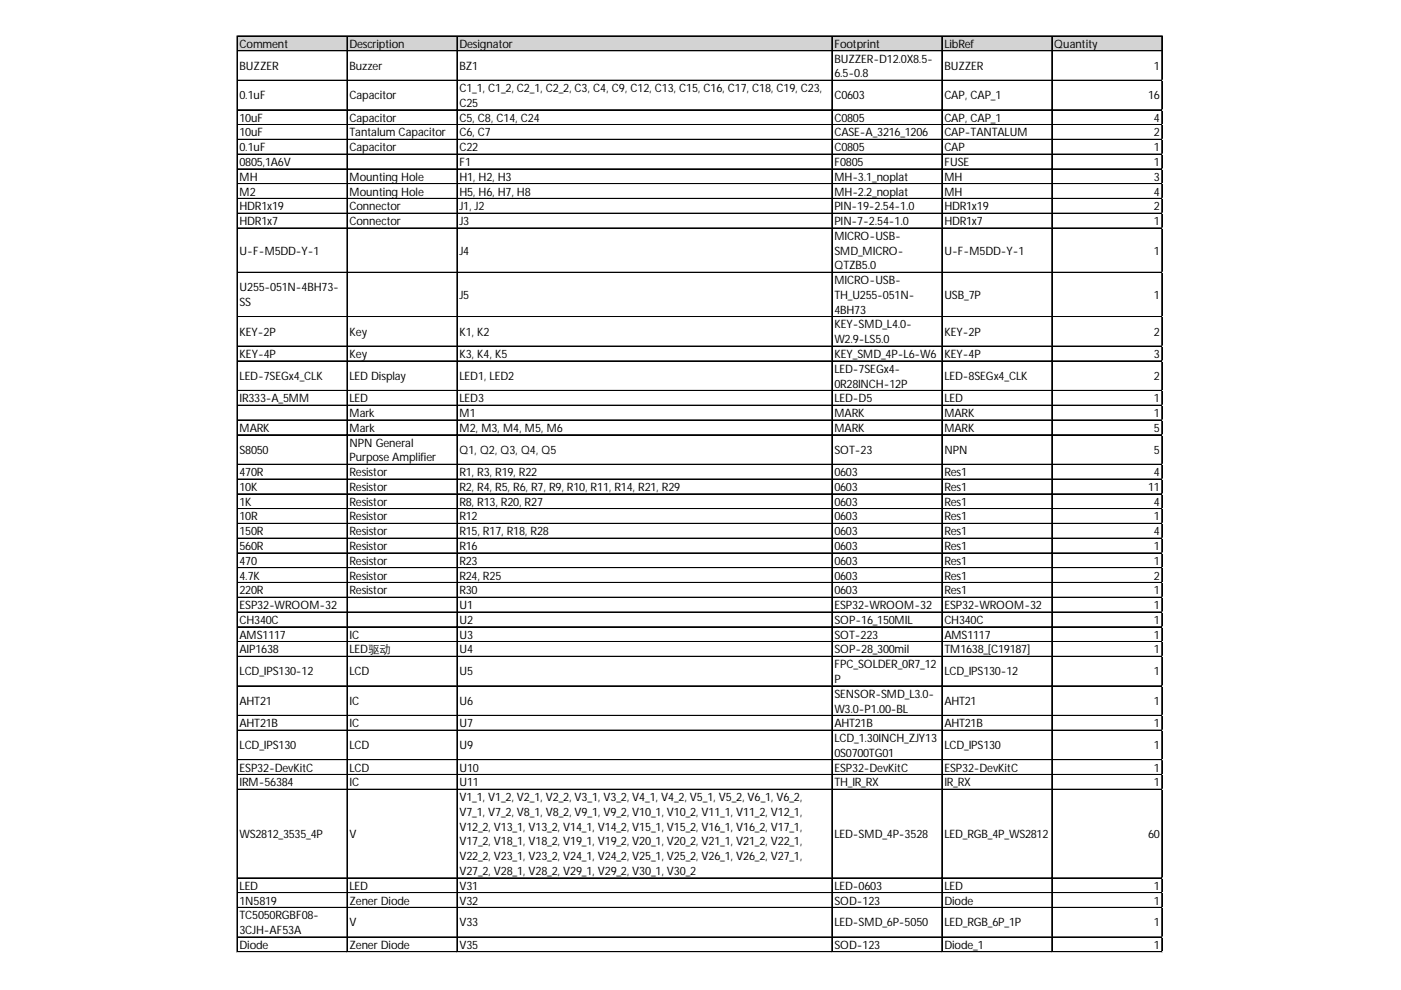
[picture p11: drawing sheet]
<svg xmlns="http://www.w3.org/2000/svg" width="297mm" height="210mm" viewBox="0 0 297 210" stroke-linecap="round" stroke-linejoin="round" font-family="sans-serif">
<defs><g id="words">
<g font-size="2.5">
<text x="50.8" y="10.1">Comment</text>
<text x="74.1" y="10.1">Description</text>
<text x="97.4" y="10.1">Designator</text>
<text x="176.9" y="10.1">Footprint</text>
<text x="200.2" y="10.1">LibRef</text>
<text x="223.5" y="10.1">Quantity</text>
<text x="50.8" y="14.8">BUZZER</text>
<text x="74.1" y="14.8">Buzzer</text>
<text x="97.4" y="14.8">BZ1</text>
<text x="176.9" y="13.3">BUZZER-D12.0X8.5-</text>
<text x="176.9" y="16.4">6.5-0.8</text>
<text x="200.2" y="14.8">BUZZER</text>
<text x="244.7" y="14.8">1</text>
<text x="50.8" y="21">0.1uF</text>
<text x="74.1" y="21">Capacitor</text>
<text x="97.4" y="19.5">C1_1, C1_2, C2_1, C2_2, C3, C4, C9, C12, C13, C15, C16, C17, C18, C19, C23,</text>
<text x="97.4" y="22.7">C25</text>
<text x="176.9" y="21">C0603</text>
<text x="200.2" y="21">CAP, CAP_1</text>
<text x="243.4" y="21">16</text>
<text x="50.8" y="25.8">10uF</text>
<text x="50.8" y="28.9">10uF</text>
<text x="74.1" y="25.8">Capacitor</text>
<text x="74.1" y="28.9">Tantalum Capacitor</text>
<text x="97.4" y="25.8">C5, C8, C14, C24</text>
<text x="97.4" y="28.9">C6, C7</text>
<text x="176.9" y="25.8">C0805</text>
<text x="176.9" y="28.9">CASE-A_3216_1206</text>
<text x="200.2" y="25.8">CAP, CAP_1</text>
<text x="200.2" y="28.9">CAP-TANTALUM</text>
<text x="244.7" y="25.8">4</text>
<text x="244.7" y="28.9">2</text>
<text x="50.8" y="32.1">0.1uF</text>
<text x="50.8" y="35.2">0805,1A6V</text>
<text x="74.1" y="32.1">Capacitor</text>
<text x="97.4" y="32.1">C22</text>
<text x="97.4" y="35.2">F1</text>
<text x="176.9" y="32.1">C0805</text>
<text x="176.9" y="35.2">F0805</text>
<text x="200.2" y="32.1">CAP</text>
<text x="200.2" y="35.2">FUSE</text>
<text x="244.7" y="32.1">1</text>
<text x="244.7" y="35.2">1</text>
<text x="50.8" y="38.3">MH</text>
<text x="50.8" y="41.5">M2</text>
<text x="74.1" y="38.3">Mounting Hole</text>
<text x="74.1" y="41.5">Mounting Hole</text>
<text x="97.4" y="38.3">H1, H2, H3</text>
<text x="97.4" y="41.5">H5, H6, H7, H8</text>
<text x="176.9" y="38.3">MH-3.1_noplat</text>
<text x="176.9" y="41.5">MH-2.2_noplat</text>
<text x="200.2" y="38.3">MH</text>
<text x="200.2" y="41.5">MH</text>
<text x="244.7" y="38.3">3</text>
<text x="244.7" y="41.5">4</text>
<text x="50.8" y="44.6">HDR1x19</text>
<text x="50.8" y="47.7">HDR1x7</text>
<text x="74.1" y="44.6">Connector</text>
<text x="74.1" y="47.7">Connector</text>
<text x="97.4" y="44.6">J1, J2</text>
<text x="97.4" y="47.7">J3</text>
<text x="176.9" y="44.6">PIN-19-2.54-1.0</text>
<text x="176.9" y="47.7">PIN-7-2.54-1.0</text>
<text x="200.2" y="44.6">HDR1x19</text>
<text x="200.2" y="47.7">HDR1x7</text>
<text x="244.7" y="44.6">2</text>
<text x="244.7" y="47.7">1</text>
<text x="50.8" y="54">U-F-M5DD-Y-1</text>
<text x="97.4" y="54">J4</text>
<text x="176.9" y="50.8">MICRO-USB-</text>
<text x="176.9" y="54">SMD_MICRO-</text>
<text x="200.2" y="54">U-F-M5DD-Y-1</text>
<text x="244.7" y="54">1</text>
<text x="176.9" y="57.1">QTZB5.0</text>
<text x="50.8" y="61.7">U255-051N-4BH73-</text>
<text x="50.8" y="64.9">SS</text>
<text x="97.4" y="63.4">J5</text>
<text x="176.9" y="60.2">MICRO-USB-</text>
<text x="176.9" y="63.4">TH_U255-051N-</text>
<text x="200.2" y="63.4">USB_7P</text>
<text x="244.7" y="63.4">1</text>
<text x="50.8" y="71.1">KEY-2P</text>
<text x="74.1" y="71.1">Key</text>
<text x="97.4" y="71.1">K1, K2</text>
<text x="176.9" y="66.5">4BH73</text>
<text x="176.9" y="69.6">KEY-SMD_L4.0-</text>
<text x="200.2" y="71.1">KEY-2P</text>
<text x="244.7" y="71.1">2</text>
<text x="50.8" y="75.9">KEY-4P</text>
<text x="74.1" y="75.9">Key</text>
<text x="97.4" y="75.9">K3, K4, K5</text>
<text x="176.9" y="72.8">W2.9-LS5.0</text>
<text x="176.9" y="75.9">KEY_SMD_4P-L6-W6</text>
<text x="200.2" y="75.9">KEY-4P</text>
<text x="244.7" y="75.9">3</text>
<text x="50.8" y="80.5">LED-7SEGx4_CLK</text>
<text x="74.1" y="80.5">LED Display</text>
<text x="97.4" y="80.5">LED1, LED2</text>
<text x="176.9" y="79">LED-7SEGx4-</text>
<text x="176.9" y="82.2">0R28INCH-12P</text>
<text x="200.2" y="80.5">LED-8SEGx4_CLK</text>
<text x="244.7" y="80.5">2</text>
<text x="50.8" y="85.3">IR333-A_5MM</text>
<text x="74.1" y="85.3">LED</text>
<text x="74.1" y="88.4">Mark</text>
<text x="97.4" y="85.3">LED3</text>
<text x="97.4" y="88.4">M1</text>
<text x="176.9" y="85.3">LED-D5</text>
<text x="176.9" y="88.4">MARK</text>
<text x="200.2" y="85.3">LED</text>
<text x="200.2" y="88.4">MARK</text>
<text x="244.7" y="85.3">1</text>
<text x="244.7" y="88.4">1</text>
<text x="50.8" y="91.6">MARK</text>
<text x="74.1" y="91.6">Mark</text>
<text x="74.1" y="94.7">NPN General</text>
<text x="97.4" y="91.6">M2, M3, M4, M5, M6</text>
<text x="176.9" y="91.6">MARK</text>
<text x="200.2" y="91.6">MARK</text>
<text x="244.7" y="91.6">5</text>
<text x="50.8" y="96.2">S8050</text>
<text x="50.8" y="101">470R</text>
<text x="74.1" y="97.8">Purpose Amplifier</text>
<text x="74.1" y="101">Resistor</text>
<text x="97.4" y="96.2">Q1, Q2, Q3, Q4, Q5</text>
<text x="97.4" y="101">R1, R3, R19, R22</text>
<text x="176.9" y="96.2">SOT-23</text>
<text x="176.9" y="101">0603</text>
<text x="200.2" y="96.2">NPN</text>
<text x="200.2" y="101">Res1</text>
<text x="244.7" y="96.2">5</text>
<text x="244.7" y="101">4</text>
<text x="50.8" y="104.1">10K</text>
<text x="50.8" y="107.2">1K</text>
<text x="74.1" y="104.1">Resistor</text>
<text x="74.1" y="107.2">Resistor</text>
<text x="97.4" y="104.1">R2, R4, R5, R6, R7, R9, R10, R11, R14, R21, R29</text>
<text x="97.4" y="107.2">R8, R13, R20, R27</text>
<text x="176.9" y="104.1">0603</text>
<text x="176.9" y="107.2">0603</text>
<text x="200.2" y="104.1">Res1</text>
<text x="200.2" y="107.2">Res1</text>
<text x="243.4" y="104.1">11</text>
<text x="244.7" y="107.2">4</text>
<text x="50.8" y="110.4">10R</text>
<text x="50.8" y="113.5">150R</text>
<text x="74.1" y="110.4">Resistor</text>
<text x="74.1" y="113.5">Resistor</text>
<text x="97.4" y="110.4">R12</text>
<text x="97.4" y="113.5">R15, R17, R18, R28</text>
<text x="176.9" y="110.4">0603</text>
<text x="176.9" y="113.5">0603</text>
<text x="200.2" y="110.4">Res1</text>
<text x="200.2" y="113.5">Res1</text>
<text x="244.7" y="110.4">1</text>
<text x="244.7" y="113.5">4</text>
<text x="50.8" y="116.6">560R</text>
<text x="50.8" y="119.7">470</text>
<text x="74.1" y="116.6">Resistor</text>
<text x="74.1" y="119.7">Resistor</text>
<text x="97.4" y="116.6">R16</text>
<text x="97.4" y="119.7">R23</text>
<text x="176.9" y="116.6">0603</text>
<text x="176.9" y="119.7">0603</text>
<text x="200.2" y="116.6">Res1</text>
<text x="200.2" y="119.7">Res1</text>
<text x="244.7" y="116.6">1</text>
<text x="244.7" y="119.7">1</text>
<text x="50.8" y="122.9">4.7K</text>
<text x="74.1" y="122.9">Resistor</text>
<text x="97.4" y="122.9">R24, R25</text>
<text x="176.9" y="122.9">0603</text>
<text x="200.2" y="122.9">Res1</text>
<text x="244.7" y="122.9">2</text>
<text x="50.8" y="126">220R</text>
<text x="50.8" y="129.1">ESP32-WROOM-32</text>
<text x="74.1" y="126">Resistor</text>
<text x="97.4" y="126">R30</text>
<text x="97.4" y="129.1">U1</text>
<text x="176.9" y="126">0603</text>
<text x="176.9" y="129.1">ESP32-WROOM-32</text>
<text x="200.2" y="126">Res1</text>
<text x="200.2" y="129.1">ESP32-WROOM-32</text>
<text x="244.7" y="126">1</text>
<text x="244.7" y="129.1">1</text>
<text x="50.8" y="132.3">CH340C</text>
<text x="50.8" y="135.4">AMS1117</text>
<text x="74.1" y="135.4">IC</text>
<text x="97.4" y="132.3">U2</text>
<text x="97.4" y="135.4">U3</text>
<text x="176.9" y="132.3">SOP-16_150MIL</text>
<text x="176.9" y="135.4">SOT-223</text>
<text x="200.2" y="132.3">CH340C</text>
<text x="200.2" y="135.4">AMS1117</text>
<text x="244.7" y="132.3">1</text>
<text x="244.7" y="135.4">1</text>
<text x="50.8" y="138.5">AIP1638</text>
<text x="50.8" y="143.2">LCD_IPS130-12</text>
<text x="74.1" y="138.5">LED驱动</text>
<text x="74.1" y="143.2">LCD</text>
<text x="97.4" y="138.5">U4</text>
<text x="97.4" y="143.2">U5</text>
<text x="176.9" y="138.5">SOP-28_300mil</text>
<text x="176.9" y="141.7">FPC_SOLDER_0R7_12</text>
<text x="200.2" y="138.5">TM1638_[C19187]</text>
<text x="200.2" y="143.2">LCD_IPS130-12</text>
<text x="244.7" y="138.5">1</text>
<text x="244.7" y="143.2">1</text>
<text x="50.8" y="149.4">AHT21</text>
<text x="74.1" y="149.4">IC</text>
<text x="97.4" y="149.4">U6</text>
<text x="176.9" y="144.8">P</text>
<text x="176.9" y="147.9">SENSOR-SMD_L3.0-</text>
<text x="200.2" y="149.4">AHT21</text>
<text x="244.7" y="149.4">1</text>
<text x="50.8" y="154.2">AHT21B</text>
<text x="74.1" y="154.2">IC</text>
<text x="97.4" y="154.2">U7</text>
<text x="176.9" y="151.1">W3.0-P1.00-BL</text>
<text x="176.9" y="154.2">AHT21B</text>
<text x="200.2" y="154.2">AHT21B</text>
<text x="244.7" y="154.2">1</text>
<text x="50.8" y="158.8">LCD_IPS130</text>
<text x="74.1" y="158.8">LCD</text>
<text x="97.4" y="158.8">U9</text>
<text x="176.9" y="157.3">LCD_1.30INCH_ZJY13</text>
<text x="176.9" y="160.5">0S0700TG01</text>
<text x="200.2" y="158.8">LCD_IPS130</text>
<text x="244.7" y="158.8">1</text>
<text x="50.8" y="163.6">ESP32-DevKitC</text>
<text x="50.8" y="166.7">IRM-56384</text>
<text x="74.1" y="163.6">LCD</text>
<text x="74.1" y="166.7">IC</text>
<text x="97.4" y="163.6">U10</text>
<text x="97.4" y="166.7">U11</text>
<text x="176.9" y="163.6">ESP32-DevKitC</text>
<text x="176.9" y="166.7">TH_IR_RX</text>
<text x="200.2" y="163.6">ESP32-DevKitC</text>
<text x="200.2" y="166.7">IR_RX</text>
<text x="244.7" y="163.6">1</text>
<text x="244.7" y="166.7">1</text>
<text x="97.4" y="169.9">V1_1, V1_2, V2_1, V2_2, V3_1, V3_2, V4_1, V4_2, V5_1, V5_2, V6_1, V6_2,</text>
<text x="97.4" y="173">V7_1, V7_2, V8_1, V8_2, V9_1, V9_2, V10_1, V10_2, V11_1, V11_2, V12_1,</text>
<text x="50.8" y="177.6">WS2812_3535_4P</text>
<text x="74.1" y="177.6">V</text>
<text x="97.4" y="176.1">V12_2, V13_1, V13_2, V14_1, V14_2, V15_1, V15_2, V16_1, V16_2, V17_1,</text>
<text x="97.4" y="179.3">V17_2, V18_1, V18_2, V19_1, V19_2, V20_1, V20_2, V21_1, V21_2, V22_1,</text>
<text x="176.9" y="177.6">LED-SMD_4P-3528</text>
<text x="200.2" y="177.6">LED_RGB_4P_WS2812</text>
<text x="243.4" y="177.6">60</text>
<text x="97.4" y="182.4">V22_2, V23_1, V23_2, V24_1, V24_2, V25_1, V25_2, V26_1, V26_2, V27_1,</text>
<text x="97.4" y="185.5">V27_2, V28_1, V28_2, V29_1, V29_2, V30_1, V30_2</text>
<text x="50.8" y="188.6">LED</text>
<text x="50.8" y="191.8">1N5819</text>
<text x="74.1" y="188.6">LED</text>
<text x="74.1" y="191.8">Zener Diode</text>
<text x="97.4" y="188.6">V31</text>
<text x="97.4" y="191.8">V32</text>
<text x="176.9" y="188.6">LED-0603</text>
<text x="176.9" y="191.8">SOD-123</text>
<text x="200.2" y="188.6">LED</text>
<text x="200.2" y="191.8">Diode</text>
<text x="244.7" y="188.6">1</text>
<text x="244.7" y="191.8">1</text>
<text x="50.8" y="194.9">TC5050RGBF08-</text>
<text x="74.1" y="196.4">V</text>
<text x="97.4" y="196.4">V33</text>
<text x="176.9" y="196.4">LED-SMD_6P-5050</text>
<text x="200.2" y="196.4">LED_RGB_6P_1P</text>
<text x="244.7" y="196.4">1</text>
<text x="50.8" y="198">3CJH-AF53A</text>
<text x="50.8" y="201.2">Diode</text>
<text x="74.1" y="201.2">Zener Diode</text>
<text x="97.4" y="201.2">V35</text>
<text x="176.9" y="201.2">SOD-123</text>
<text x="200.2" y="201.2">Diode_1</text>
<text x="244.7" y="201.2">1</text>
</g>
</g></defs>
<path d="M50.3 7.7h196.2v3.2h-196.2z" fill="#d3d3d3"/>
<g fill="none" stroke="#000" stroke-width=".21">
<path d="M50.2 7.6v194.3M50.3 7.6v194.3M50.4 7.6h196M50.4 7.7h196M50.4 10.7h196M50.4 10.8h196M50.4 17h196M50.4 17.1h196M73.6 7.7v194.2M96.9 7.7v194.2M176.4 7.7v194.2M199.7 7.7v194.2"/>
<path d="M223 7.7v194.2M223.1 7.7v194.2M246.3 7.7v194.2M246.4 7.7v194.2M50.4 23.3h196M50.4 26.4h196M50.4 26.5h196M50.4 29.5h196M50.4 29.6h196M50.4 32.7h196M50.4 35.8h196M50.4 35.9h196"/>
<path d="M50.4 38.9h196M50.4 39h196M50.4 42.1h196M50.4 45.2h196M50.4 45.3h196M50.4 48.3h196M50.4 48.4h196M50.4 57.7h196M50.4 57.8h196M50.4 67.1h196M50.4 67.2h196M50.4 73.4h196"/>
<path d="M50.4 76.5h196M50.4 76.6h196M50.4 82.8h196M50.4 85.9h196M50.4 86h196M50.4 89h196M50.4 89.1h196M50.4 92.2h196M50.4 98.4h196M50.4 98.5h196M50.4 101.6h196M50.4 104.7h196"/>
<path d="M50.4 104.8h196M50.4 107.8h196M50.4 107.9h196M50.4 111h196M50.4 114.1h196M50.4 114.2h196M50.4 117.2h196M50.4 117.3h196M50.4 120.4h196M50.4 123.5h196M50.4 126.6h196M50.4 126.7h196"/>
<path d="M50.4 129.7h196M50.4 129.8h196M50.4 132.9h196M50.4 136h196M50.4 136.1h196M50.4 139.1h196M50.4 139.2h196M50.4 145.4h196M50.4 145.5h196M50.4 151.7h196M50.4 154.8h196M50.4 154.9h196"/>
<path d="M50.4 161.1h196M50.4 164.2h196M50.4 164.3h196M50.4 167.3h196M50.4 167.4h196M50.4 186.1h196M50.4 186.2h196M50.4 189.3h196M50.4 192.4h196M50.4 192.5h196M50.4 198.6h196M50.4 198.7h196"/>
<path d="M50.4 201.8h196"/>
</g>
<path d="M50.2 201.9v.1" fill="none" stroke="#d4d4d4" stroke-width=".21"/>
<path d="M50.2 201.9l.2 .1z" fill="#d4d4d4"/>
<path d="M73.6 201.9v.1" fill="none" stroke="#d4d4d4" stroke-width=".21"/>
<path d="M73.6 201.9l.1 .1z" fill="#d4d4d4"/>
<path d="M96.9 201.9v.1" fill="none" stroke="#d4d4d4" stroke-width=".21"/>
<path d="M96.9 201.9l.1 .1z" fill="#d4d4d4"/>
<path d="M176.4 201.9v.1" fill="none" stroke="#d4d4d4" stroke-width=".21"/>
<path d="M176.4 201.9l.1 .1z" fill="#d4d4d4"/>
<path d="M199.7 201.9v.1" fill="none" stroke="#d4d4d4" stroke-width=".21"/>
<path d="M199.7 201.9l.1 .1z" fill="#d4d4d4"/>
<path d="M223 201.9v.1" fill="none" stroke="#d4d4d4" stroke-width=".21"/>
<path d="M223 201.9l.1 .1z" fill="#d4d4d4"/>
<path d="M246.3 201.9v.1" fill="none" stroke="#d4d4d4" stroke-width=".21"/>
<path d="M246.3 201.9l.1 .1z" fill="#d4d4d4"/>
<path d="M246.4 17h.1" fill="none" stroke="#d4d4d4" stroke-width=".21"/>
<path d="M246.4 17l.1 .1z" fill="#d4d4d4"/>
<path d="M246.4 23.3h.1" fill="none" stroke="#d4d4d4" stroke-width=".21"/>
<path d="M246.4 23.3l.1 .1z" fill="#d4d4d4"/>
<path d="M246.4 26.4h.1" fill="none" stroke="#d4d4d4" stroke-width=".21"/>
<path d="M246.4 26.4l.1 .1z" fill="#d4d4d4"/>
<path d="M246.4 29.5h.1" fill="none" stroke="#d4d4d4" stroke-width=".21"/>
<path d="M246.4 29.5l.1 .2z" fill="#d4d4d4"/>
<path d="M246.4 32.7h.1" fill="none" stroke="#d4d4d4" stroke-width=".21"/>
<path d="M246.4 32.7l.1 .1z" fill="#d4d4d4"/>
<path d="M246.4 35.8h.1" fill="none" stroke="#d4d4d4" stroke-width=".21"/>
<path d="M246.4 35.8l.1 .1z" fill="#d4d4d4"/>
<path d="M246.4 38.9h.1" fill="none" stroke="#d4d4d4" stroke-width=".21"/>
<path d="M246.4 38.9l.1 .2z" fill="#d4d4d4"/>
<path d="M246.4 42.1h.1" fill="none" stroke="#d4d4d4" stroke-width=".21"/>
<path d="M246.4 42.1l.1 .1z" fill="#d4d4d4"/>
<path d="M246.4 45.2h.1" fill="none" stroke="#d4d4d4" stroke-width=".21"/>
<path d="M246.4 45.2l.1 .1z" fill="#d4d4d4"/>
<path d="M246.4 48.3h.1" fill="none" stroke="#d4d4d4" stroke-width=".21"/>
<path d="M246.4 48.3l.1 .2z" fill="#d4d4d4"/>
<path d="M246.4 57.7h.1" fill="none" stroke="#d4d4d4" stroke-width=".21"/>
<path d="M246.4 57.7l.1 .1z" fill="#d4d4d4"/>
<path d="M246.4 67.1h.1" fill="none" stroke="#d4d4d4" stroke-width=".21"/>
<path d="M246.4 67.1l.1 .1z" fill="#d4d4d4"/>
<path d="M246.4 73.4h.1" fill="none" stroke="#d4d4d4" stroke-width=".21"/>
<path d="M246.4 73.4l.1 .1z" fill="#d4d4d4"/>
<path d="M246.4 76.5h.1" fill="none" stroke="#d4d4d4" stroke-width=".21"/>
<path d="M246.4 76.5l.1 .1z" fill="#d4d4d4"/>
<path d="M246.4 82.8h.1" fill="none" stroke="#d4d4d4" stroke-width=".21"/>
<path d="M246.4 82.8l.1 .1z" fill="#d4d4d4"/>
<path d="M246.4 85.9h.1" fill="none" stroke="#d4d4d4" stroke-width=".21"/>
<path d="M246.4 85.9l.1 .1z" fill="#d4d4d4"/>
<path d="M246.4 89h.1" fill="none" stroke="#d4d4d4" stroke-width=".21"/>
<path d="M246.4 89l.1 .2z" fill="#d4d4d4"/>
<path d="M246.4 92.2h.1" fill="none" stroke="#d4d4d4" stroke-width=".21"/>
<path d="M246.4 92.2l.1 .1z" fill="#d4d4d4"/>
<path d="M246.4 98.4h.1" fill="none" stroke="#d4d4d4" stroke-width=".21"/>
<path d="M246.4 98.4l.1 .2z" fill="#d4d4d4"/>
<path d="M246.4 101.6h.1" fill="none" stroke="#d4d4d4" stroke-width=".21"/>
<path d="M246.4 101.6l.1 .1z" fill="#d4d4d4"/>
<path d="M246.4 104.7h.1" fill="none" stroke="#d4d4d4" stroke-width=".21"/>
<path d="M246.4 104.7l.1 .1z" fill="#d4d4d4"/>
<path d="M246.4 107.8h.1" fill="none" stroke="#d4d4d4" stroke-width=".21"/>
<path d="M246.4 107.8l.1 .2z" fill="#d4d4d4"/>
<path d="M246.4 111h.1" fill="none" stroke="#d4d4d4" stroke-width=".21"/>
<path d="M246.4 111l.1 .1z" fill="#d4d4d4"/>
<path d="M246.4 114.1h.1" fill="none" stroke="#d4d4d4" stroke-width=".21"/>
<path d="M246.4 114.1l.1 .1z" fill="#d4d4d4"/>
<path d="M246.4 117.2h.1" fill="none" stroke="#d4d4d4" stroke-width=".21"/>
<path d="M246.4 117.2l.1 .2z" fill="#d4d4d4"/>
<path d="M246.4 120.4h.1" fill="none" stroke="#d4d4d4" stroke-width=".21"/>
<path d="M246.4 120.4l.1 .1z" fill="#d4d4d4"/>
<path d="M246.4 123.5h.1" fill="none" stroke="#d4d4d4" stroke-width=".21"/>
<path d="M246.4 123.5l.1 .1z" fill="#d4d4d4"/>
<path d="M246.4 126.6h.1" fill="none" stroke="#d4d4d4" stroke-width=".21"/>
<path d="M246.4 126.6l.1 .1z" fill="#d4d4d4"/>
<path d="M246.4 129.7h.1" fill="none" stroke="#d4d4d4" stroke-width=".21"/>
<path d="M246.4 129.7l.1 .2z" fill="#d4d4d4"/>
<path d="M246.4 132.9h.1" fill="none" stroke="#d4d4d4" stroke-width=".21"/>
<path d="M246.4 132.9l.1 .1z" fill="#d4d4d4"/>
<path d="M246.4 136h.1" fill="none" stroke="#d4d4d4" stroke-width=".21"/>
<path d="M246.4 136l.1 .1z" fill="#d4d4d4"/>
<path d="M246.4 139.1h.1" fill="none" stroke="#d4d4d4" stroke-width=".21"/>
<path d="M246.4 139.1l.1 .2z" fill="#d4d4d4"/>
<path d="M246.4 145.4h.1" fill="none" stroke="#d4d4d4" stroke-width=".21"/>
<path d="M246.4 145.4l.1 .1z" fill="#d4d4d4"/>
<path d="M246.4 151.7h.1" fill="none" stroke="#d4d4d4" stroke-width=".21"/>
<path d="M246.4 151.7l.1 .1z" fill="#d4d4d4"/>
<path d="M246.4 154.8h.1" fill="none" stroke="#d4d4d4" stroke-width=".21"/>
<path d="M246.4 154.8l.1 .1z" fill="#d4d4d4"/>
<path d="M246.4 161.1h.1" fill="none" stroke="#d4d4d4" stroke-width=".21"/>
<path d="M246.4 161.1l.1 .1z" fill="#d4d4d4"/>
<path d="M246.4 164.2h.1" fill="none" stroke="#d4d4d4" stroke-width=".21"/>
<path d="M246.4 164.2l.1 .1z" fill="#d4d4d4"/>
<path d="M246.4 167.3h.1" fill="none" stroke="#d4d4d4" stroke-width=".21"/>
<path d="M246.4 167.3l.1 .2z" fill="#d4d4d4"/>
<path d="M246.4 186.1h.1" fill="none" stroke="#d4d4d4" stroke-width=".21"/>
<path d="M246.4 186.1l.1 .2z" fill="#d4d4d4"/>
<path d="M246.4 189.3h.1" fill="none" stroke="#d4d4d4" stroke-width=".21"/>
<path d="M246.4 189.3l.1 .1z" fill="#d4d4d4"/>
<path d="M246.4 192.4h.1" fill="none" stroke="#d4d4d4" stroke-width=".21"/>
<path d="M246.4 192.4l.1 .1z" fill="#d4d4d4"/>
<path d="M246.4 198.6h.1" fill="none" stroke="#d4d4d4" stroke-width=".21"/>
<path d="M246.4 198.6l.1 .2z" fill="#d4d4d4"/>
<path d="M246.4 201.8h.1" fill="none" stroke="#d4d4d4" stroke-width=".21"/>
<path d="M246.4 201.8l.1 .1z" fill="#d4d4d4"/>
<use href="#words"/>
</svg>
